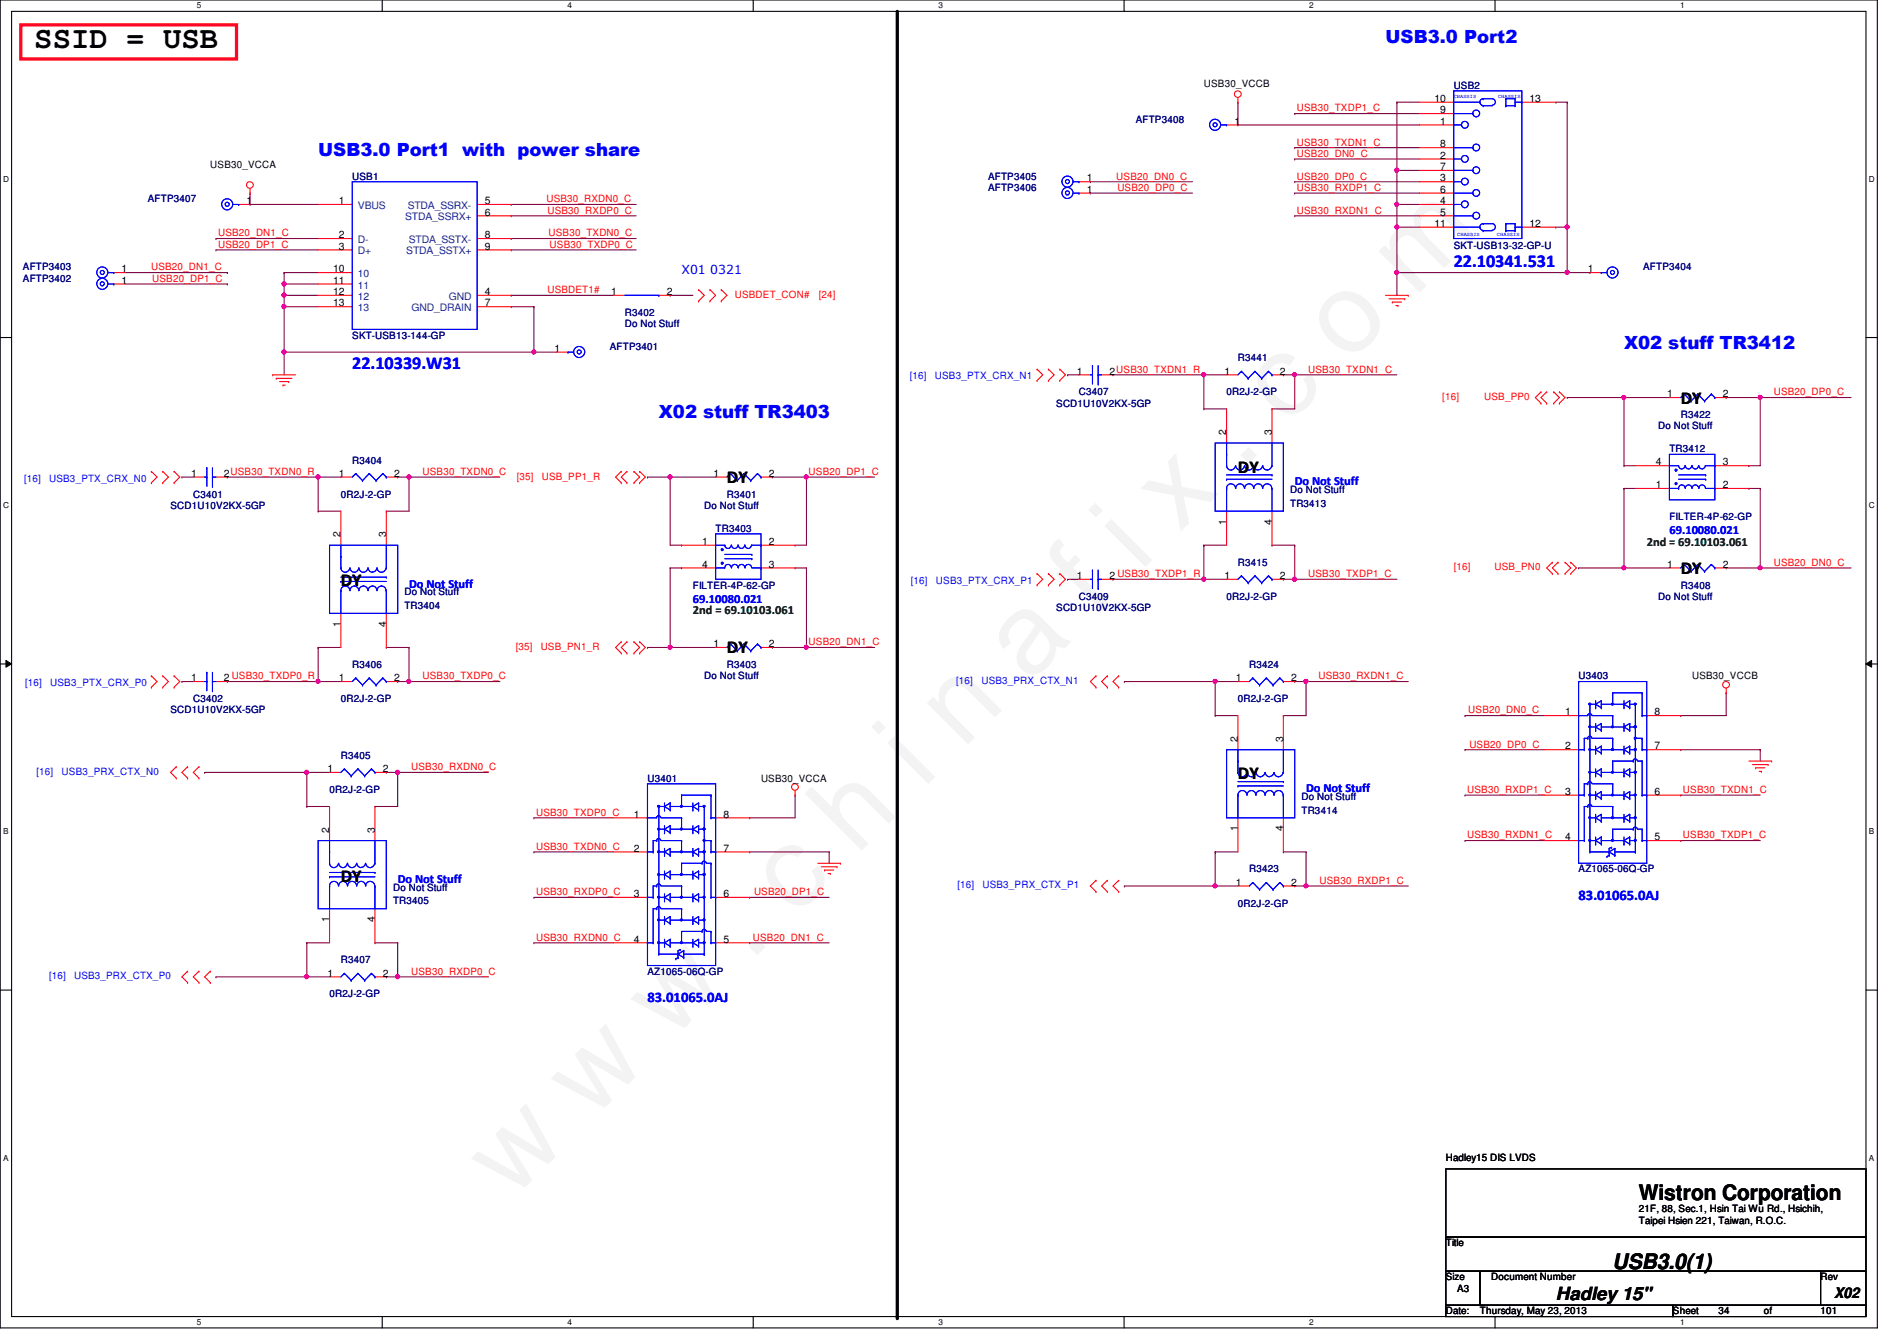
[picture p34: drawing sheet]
<svg xmlns="http://www.w3.org/2000/svg" width="297mm" height="210mm" viewBox="0 0 297 210" stroke-linecap="round" stroke-linejoin="round" font-family="sans-serif">
<defs><g id="words">
<text font-size="17.6" fill="#f0f" x="80.1" y="188" transform="rotate(-45 80.1 188)">w w w . c h i n a f i x . c o m</text>
<text font-size="4.8" x="5.4" y="7.6">SSID = USB</text>
<g font-size="3.3">
<text x="256.6" y="187.9">Wistron Corporation</text>
<text x="252.5" y="198.6">USB3.0(1)</text>
</g>
<g font-size="2.8" fill="#00f">
<text x="217" y="6.7">USB3.0 Port2</text>
<text x="49.8" y="24.5">USB3.0 Port1 with power share</text>
<text x="227.6" y="41.8">22.10341.531</text>
<text x="55.2" y="57.8">22.10339.W31</text>
<text x="254.3" y="54.7">X02 stuff TR3412</text>
<text x="103.2" y="65.4">X02 stuff TR3403</text>
</g>
<g font-size="2.8">
<text x="263.2" y="63.2">DY</text>
<text x="113.8" y="75.6">DY</text>
<text x="193.8" y="74">DY</text>
<text x="263.2" y="89.8">DY</text>
<text x="53.4" y="91.8">DY</text>
<text x="113.8" y="102.3">DY</text>
<text x="193.8" y="122">DY</text>
<text x="53.4" y="138">DY</text>
<text x="243.6" y="203.5">Hadley 15&quot;</text>
</g>
<g font-size="2.3" fill="#00f">
<text x="247.2" y="140.8">83.01065.0AJ</text>
<text x="101.4" y="156.8">83.01065.0AJ</text>
</g>
<text font-size="2.3" x="287.2" y="203.2">X02</text>
<g font-size="1.9" fill="#00f">
<text x="106.7" y="42.8">X01 0321</text>
<text x="202.7" y="76">Do Not Stuff</text>
<text x="261.4" y="83.7">69.10080.021</text>
<text x="64" y="92">Do Not Stuff</text>
<text x="108.5" y="94.3">69.10080.021</text>
<text x="204.5" y="124">Do Not Stuff</text>
<text x="62.3" y="138.2">Do Not Stuff</text>
</g>
<g font-size="1.9" fill="#008000">
<text x="257.8" y="85.4">2nd = 69.10103.061</text>
<text x="108.5" y="96.1">2nd = 69.10103.061</text>
</g>
<g font-size="1.6">
<text x="188.5" y="13.5">USB30_VCCB</text>
<text x="224.6" y="16">10</text>
<text x="225.5" y="17.7">9</text>
<text x="239.5" y="16">13</text>
<text x="193.3" y="19.5">1</text>
<text x="225.5" y="19.5">1</text>
<text x="225.5" y="23.1">8</text>
<text x="32.9" y="26.3">USB30_VCCA</text>
<text x="170.2" y="28.4">1</text>
<text x="225.5" y="24.8">2</text>
<text x="225.5" y="28.4">3</text>
<text x="225.5" y="26.6">7</text>
<text x="38.6" y="32">1</text>
<text x="53" y="32">1</text>
<text x="75.9" y="33.7">6</text>
<text x="75.9" y="32">5</text>
<text x="170.2" y="30.2">1</text>
<text x="224.6" y="35.5">11</text>
<text x="225.5" y="32">4</text>
<text x="225.5" y="33.7">5</text>
<text x="225.5" y="30.2">6</text>
<text x="239.5" y="35.5">12</text>
<text x="53" y="37.3">2</text>
<text x="53" y="39.1">3</text>
<text x="75.9" y="39.1">9</text>
<text x="75.9" y="37.3">8</text>
<text x="19" y="44.4">1</text>
<text x="19" y="42.6">1</text>
<text x="52.2" y="42.6">10</text>
<text x="52.2" y="44.4">11</text>
<text x="52.2" y="46.2">12</text>
<text x="52.2" y="48">13</text>
<text x="75.9" y="48">7</text>
<text x="75.9" y="46.2">4</text>
<text x="95.7" y="46.2">1</text>
<text x="104.4" y="46.2">2</text>
<text x="248.6" y="42.6">1</text>
<text x="86.8" y="55.1">1</text>
<text x="168.6" y="58.6">1</text>
<text x="173.7" y="58.6">2USB30_TXDN1_R</text>
<text x="191.7" y="58.6">1</text>
<text x="200.4" y="58.6">2</text>
<text x="261.1" y="62.2">1</text>
<text x="269.7" y="62.2">2</text>
<text x="192" y="68.1" transform="rotate(-90 192 68.1)">2</text>
<text x="199.1" y="68.1" transform="rotate(-90 199.1 68.1)">3</text>
<text x="29.9" y="74.6">1</text>
<text x="35" y="74.6">2USB30_TXDN0_R</text>
<text x="53" y="74.6">1</text>
<text x="61.7" y="74.6">2</text>
<text x="111.7" y="74.6">1</text>
<text x="120.4" y="74.6">2</text>
<text x="259.3" y="76.4">1</text>
<text x="259.3" y="72.9">4</text>
<text x="269.7" y="76.4">2</text>
<text x="269.7" y="72.9">3</text>
<text x="192" y="82.1" transform="rotate(-90 192 82.1)">1</text>
<text x="199.1" y="82.1" transform="rotate(-90 199.1 82.1)">4</text>
<text x="53.3" y="84.1" transform="rotate(-90 53.3 84.1)">2</text>
<text x="60.4" y="84.1" transform="rotate(-90 60.4 84.1)">3</text>
<text x="109.9" y="85.3">1</text>
<text x="109.9" y="88.9">4</text>
<text x="120.4" y="85.3">2</text>
<text x="120.4" y="88.9">3</text>
<text x="261.1" y="88.9">1</text>
<text x="269.7" y="88.9">2</text>
<text x="168.6" y="90.6">1</text>
<text x="173.7" y="90.6">2 USB30_TXDP1_R</text>
<text x="191.7" y="90.6">1</text>
<text x="200.4" y="90.6">2</text>
<text x="53.3" y="98.1" transform="rotate(-90 53.3 98.1)">1</text>
<text x="60.4" y="98.1" transform="rotate(-90 60.4 98.1)">4</text>
<text x="111.7" y="101.3">1</text>
<text x="120.4" y="101.3">2</text>
<text x="29.9" y="106.6">1</text>
<text x="35" y="106.6">2 USB30_TXDP0_R</text>
<text x="53" y="106.6">1</text>
<text x="61.7" y="106.6">2</text>
<text x="193.5" y="106.6">1</text>
<text x="202.2" y="106.6">2</text>
<text x="265" y="106.3">USB30_VCCB</text>
<text x="245.1" y="112">1</text>
<text x="259.1" y="112">8</text>
<text x="193.8" y="116.1" transform="rotate(-90 193.8 116.1)">2</text>
<text x="200.9" y="116.1" transform="rotate(-90 200.9 116.1)">3</text>
<text x="245.1" y="117.3">2</text>
<text x="259.1" y="117.3">7</text>
<text x="51.3" y="120.9">1</text>
<text x="59.9" y="120.9">2</text>
<text x="119.2" y="122.3">USB30_VCCA</text>
<text x="245.1" y="124.4">3</text>
<text x="259.1" y="124.4">6</text>
<text x="51.6" y="130.3" transform="rotate(-90 51.6 130.3)">2</text>
<text x="58.7" y="130.3" transform="rotate(-90 58.7 130.3)">3</text>
<text x="99.3" y="128">1</text>
<text x="113.3" y="128">8</text>
<text x="193.8" y="130.1" transform="rotate(-90 193.8 130.1)">1</text>
<text x="200.9" y="130.1" transform="rotate(-90 200.9 130.1)">4</text>
<text x="245.1" y="131.5">4</text>
<text x="259.1" y="131.5">5</text>
<text x="99.3" y="133.3">2</text>
<text x="113.3" y="133.3">7</text>
<text x="99.3" y="140.4">3</text>
<text x="113.3" y="140.4">6</text>
<text x="193.5" y="138.6">1</text>
<text x="202.2" y="138.6">2</text>
<text x="51.6" y="144.4" transform="rotate(-90 51.6 144.4)">1</text>
<text x="58.7" y="144.4" transform="rotate(-90 58.7 144.4)">4</text>
<text x="99.3" y="147.5">4</text>
<text x="113.3" y="147.5">5</text>
<text x="51.3" y="152.9">1</text>
<text x="59.9" y="152.9">2</text>
<text x="226.4" y="181.7">Hadley15 DIS LVDS</text>
<text x="256.6" y="189.7">21F, 88, Sec.1, Hsin Tai Wu Rd., Hsichih,</text>
<text x="256.6" y="191.6">Taipei Hsien 221, Taiwan, R.O.C.</text>
<text x="226.4" y="195.1">Title</text>
<text x="226.4" y="200.4">Size</text>
<text x="228.2" y="202.2">A3</text>
<text x="233.5" y="200.4">Document Number</text>
<text x="285.1" y="200.4">Rev</text>
<text x="226.4" y="205.7">Date:</text>
<text x="231.7" y="205.7">Thursday, May 23, 2013</text>
<text x="262" y="205.7">Sheet</text>
<text x="269.1" y="205.7">34</text>
<text x="276.2" y="205.7">of</text>
<text x="285.1" y="205.7">101</text>
</g>
<g font-size="1.6" fill="#f00">
<text x="203.1" y="17.4">USB30_TXDP1_C</text>
<text x="203.1" y="22.8">USB30_TXDN1_C</text>
<text x="174.8" y="28.1">USB20_DN0_C</text>
<text x="175" y="29.9">USB20_DP0_C</text>
<text x="203.1" y="29.9">USB30_RXDP1_C</text>
<text x="203.1" y="28.1">USB20_DP0_C</text>
<text x="203.1" y="24.6">USB20_DN0_C</text>
<text x="85.6" y="31.7">USB30_RXDN0_C</text>
<text x="85.7" y="33.4">USB30_RXDP0_C</text>
<text x="203.1" y="33.4">USB30_RXDN1_C</text>
<text x="34.2" y="38.8">USB20_DP1_C</text>
<text x="34.2" y="37">USB20_DN1_C</text>
<text x="85.9" y="37">USB30_TXDN0_C</text>
<text x="86.1" y="38.8">USB30_TXDP0_C</text>
<text x="23.7" y="42.3">USB20_DN1_C</text>
<text x="23.8" y="44.1">USB20_DP1_C</text>
<text x="85.7" y="45.9">USBDET1#</text>
<text x="115.1" y="46.6">USBDET_CON#</text>
<text x="128.2" y="46.6">[24]</text>
<text x="204.8" y="58.3">USB30_TXDN1_C</text>
<text x="225.8" y="62.6">[16]</text>
<text x="232.4" y="62.6">USB_PP0</text>
<text x="277.7" y="61.9">USB20_DP0_C</text>
<text x="66.2" y="74.3">USB30_TXDN0_C</text>
<text x="80.9" y="75.1">[35]</text>
<text x="84.8" y="75.1">USB_PP1_R</text>
<text x="126.6" y="74.3">USB20_DP1_C</text>
<text x="227.6" y="89.3">[16]</text>
<text x="234" y="89.3">USB_PN0</text>
<text x="277.7" y="88.6">USB20_DN0_C</text>
<text x="204.8" y="90.3">USB30_TXDP1_C</text>
<text x="80.8" y="101.7">[35]</text>
<text x="84.7" y="101.7">USB_PN1_R</text>
<text x="126.6" y="101">USB20_DN1_C</text>
<text x="66.2" y="106.3">USB30_TXDP0_C</text>
<text x="206.5" y="106.3">USB30_RXDN1_C</text>
<text x="229.9" y="111.7">USB20_DN0_C</text>
<text x="230.1" y="117">USB20_DP0_C</text>
<text x="64.4" y="120.6">USB30_RXDN0_C</text>
<text x="229.7" y="124.1">USB30_RXDP1_C</text>
<text x="263.5" y="124.1">USB30_TXDN1_C</text>
<text x="83.9" y="127.7">USB30_TXDP0_C</text>
<text x="229.7" y="131.2">USB30_RXDN1_C</text>
<text x="263.5" y="131.2">USB30_TXDP1_C</text>
<text x="83.9" y="133">USB30_TXDN0_C</text>
<text x="83.9" y="140.1">USB30_RXDP0_C</text>
<text x="118.1" y="140.1">USB20_DP1_C</text>
<text x="206.6" y="138.3">USB30_RXDP1_C</text>
<text x="83.9" y="147.2">USB30_RXDN0_C</text>
<text x="117.9" y="147.2">USB20_DN1_C</text>
<text x="64.4" y="152.6">USB30_RXDP0_C</text>
</g>
<g font-size="1.6" fill="#000080">
<text x="227.6" y="13.9">USB2</text>
<text x="177.8" y="19.2">AFTP3408</text>
<text x="55.2" y="28.1">USB1</text>
<text x="154.7" y="28.1">AFTP3405</text>
<text x="154.7" y="29.9">AFTP3406</text>
<text x="23.2" y="31.7">AFTP3407</text>
<text x="227.6" y="38.9">SKT-USB13-32-GP-U</text>
<text x="3.6" y="44.1">AFTP3402</text>
<text x="3.6" y="42.3">AFTP3403</text>
<text x="257.3" y="42.3">AFTP3404</text>
<text x="55.2" y="53">SKT-USB13-144-GP</text>
<text x="97.8" y="49.4">R3402</text>
<text x="97.8" y="51.2">Do Not Stuff</text>
<text x="95.5" y="54.8">AFTP3401</text>
<text x="193.8" y="56.6">R3441</text>
<text x="165.4" y="63.7">SCD1U10V2KX-5GP</text>
<text x="168.9" y="61.9">C3407</text>
<text x="192.1" y="61.9">0R2J-2-GP</text>
<text x="263.2" y="65.4">R3422</text>
<text x="259.6" y="67.2">Do Not Stuff</text>
<text x="261.4" y="70.8">TR3412</text>
<text x="30.3" y="77.9">C3401</text>
<text x="53.4" y="77.9">0R2J-2-GP</text>
<text x="55.2" y="72.6">R3404</text>
<text x="113.8" y="77.9">R3401</text>
<text x="202" y="77.2">Do Not Stuff</text>
<text x="26.7" y="79.7">SCD1U10V2KX-5GP</text>
<text x="110.3" y="79.7">Do Not Stuff</text>
<text x="112.1" y="83.2">TR3403</text>
<text x="202" y="79.3">TR3413</text>
<text x="261.4" y="81.4">FILTER-4P-62-GP</text>
<text x="193.8" y="88.6">R3415</text>
<text x="63.3" y="95.3">TR3404</text>
<text x="63.3" y="93.2">Do Not Stuff</text>
<text x="108.5" y="92.1">FILTER-4P-62-GP</text>
<text x="165.4" y="95.7">SCD1U10V2KX-5GP</text>
<text x="168.9" y="93.9">C3409</text>
<text x="192.1" y="93.9">0R2J-2-GP</text>
<text x="259.6" y="93.9">Do Not Stuff</text>
<text x="263.2" y="92.1">R3408</text>
<text x="55.2" y="104.6">R3406</text>
<text x="110.3" y="106.3">Do Not Stuff</text>
<text x="113.8" y="104.6">R3403</text>
<text x="195.6" y="104.6">R3424</text>
<text x="247.2" y="106.3">U3403</text>
<text x="26.7" y="111.7">SCD1U10V2KX-5GP</text>
<text x="30.3" y="109.9">C3402</text>
<text x="53.4" y="109.9">0R2J-2-GP</text>
<text x="193.8" y="109.9">0R2J-2-GP</text>
<text x="53.4" y="118.8">R3405</text>
<text x="51.6" y="124.1">0R2J-2-GP</text>
<text x="101.4" y="122.3">U3401</text>
<text x="203.8" y="125.2">Do Not Stuff</text>
<text x="203.8" y="127.3">TR3414</text>
<text x="195.6" y="136.6">R3423</text>
<text x="247.2" y="136.6">AZ1065-06Q-GP</text>
<text x="61.5" y="141.6">TR3405</text>
<text x="61.5" y="139.4">Do Not Stuff</text>
<text x="193.8" y="141.9">0R2J-2-GP</text>
<text x="53.4" y="150.8">R3407</text>
<text x="101.4" y="152.6">AZ1065-06Q-GP</text>
<text x="51.6" y="156.1">0R2J-2-GP</text>
</g>
<g font-size="1.6" fill="#004080">
<text x="56" y="32.7">VBUS</text>
<text x="63.5" y="34.5">STDA_SSRX+</text>
<text x="63.8" y="32.7">STDA_SSRX-</text>
<text x="56" y="38.1">D-</text>
<text x="56" y="39.8">D+</text>
<text x="63.6" y="39.8">STDA_SSTX+</text>
<text x="64" y="38.1">STDA_SSTX-</text>
<text x="56" y="43.4">10</text>
<text x="56" y="45.2">11</text>
<text x="56" y="46.9">12</text>
<text x="70.3" y="46.9">GND</text>
<text x="56" y="48.7">13</text>
<text x="64.4" y="48.7">GND_DRAIN</text>
</g>
<g font-size="1.6" fill="#00f">
<text x="142.4" y="59.4">[16]</text>
<text x="146.4" y="59.4">USB3_PTX_CRX_N1</text>
<text x="3.8" y="75.4">[16]</text>
<text x="7.7" y="75.4">USB3_PTX_CRX_N0</text>
<text x="142.6" y="91.4">[16]</text>
<text x="146.6" y="91.4">USB3_PTX_CRX_P1</text>
<text x="3.9" y="107.4">[16]</text>
<text x="7.9" y="107.4">USB3_PTX_CRX_P0</text>
<text x="149.7" y="107.1">[16]</text>
<text x="153.7" y="107.1">USB3_PRX_CTX_N1</text>
<text x="5.7" y="121.3">[16]</text>
<text x="9.6" y="121.3">USB3_PRX_CTX_N0</text>
<text x="149.9" y="139.1">[16]</text>
<text x="153.8" y="139.1">USB3_PRX_CTX_P1</text>
<text x="7.7" y="153.3">[16]</text>
<text x="11.6" y="153.3">USB3_PRX_CTX_P0</text>
</g>
<g font-size="1.3">
<text x="30.8" y="1.3">5</text>
<text x="88.9" y="1.3">4</text>
<text x="146.9" y="1.3">3</text>
<text x="205" y="1.3">2</text>
<text x="263.1" y="1.3">1</text>
<text x=".5" y="28.4">D</text>
<text x="292.6" y="28.4">D</text>
<text x=".5" y="79.5">C</text>
<text x="292.6" y="79.5">C</text>
<text x=".5" y="130.6">B</text>
<text x="292.6" y="130.6">B</text>
<text x=".5" y="181.7">A</text>
<text x="292.6" y="181.7">A</text>
<text x="30.8" y="207.4">5</text>
<text x="88.9" y="207.4">4</text>
<text x="146.9" y="207.4">3</text>
<text x="205" y="207.4">2</text>
<text x="263.1" y="207.4">1</text>
</g>
<g font-size=".8" fill="#00f">
<text x="227.6" y="15.3">CHASSIS</text>
<text x="234.6" y="15.3">CHASSIS</text>
<text x="228.2" y="37">CHASSIS</text>
<text x="234.4" y="37">CHASSIS</text>
</g>
</g></defs>
<path d="M0 0h294v207.9h-294zM1.8 1.8h290.4v204.3h-290.4z" fill="none" stroke="#000" stroke-width=".17"/>
<g fill="#fff">
<path d="M30.8 .2h.7v1.4h-.7z"/>
<path d="M30.8 206.2h.7v1.4h-.7z"/>
</g>
<path d="M59.9 0v1.8M59.9 206.1v1.8" fill="none" stroke="#000" stroke-width=".17"/>
<g fill="#fff">
<path d="M88.9 .2h.6v1.4h-.6z"/>
<path d="M88.9 206.2h.6v1.4h-.6z"/>
</g>
<path d="M117.9 0v1.8M117.9 206.1v1.8" fill="none" stroke="#000" stroke-width=".17"/>
<g fill="#fff">
<path d="M146.9 .2h.7v1.4h-.7z"/>
<path d="M146.9 206.2h.7v1.4h-.7z"/>
</g>
<path d="M176 0v1.8M176 206.1v1.8" fill="none" stroke="#000" stroke-width=".17"/>
<g fill="#fff">
<path d="M205 .2h.7v1.4h-.7z"/>
<path d="M205 206.2h.7v1.4h-.7z"/>
</g>
<path d="M234.1 0v1.8M234.1 206.1v1.8" fill="none" stroke="#000" stroke-width=".17"/>
<g fill="#fff">
<path d="M263.1 .2h.7v1.4h-.7z"/>
<path d="M263.1 206.2h.7v1.4h-.7z"/>
<path d="M.5 27.3h.9v1.4h-.9z"/>
<path d="M292.6 27.3h.9v1.4h-.9z"/>
<path d="M.5 78.4h.9v1.4h-.9z"/>
<path d="M292.6 78.4h.9v1.4h-.9z"/>
</g>
<path d="M0 52.8h1.8M292.2 52.8h1.8" fill="none" stroke="#000" stroke-width=".17"/>
<g fill="#fff">
<path d="M.5 129.5h.8v1.4h-.8z"/>
<path d="M292.6 129.5h.9v1.4h-.9z"/>
</g>
<path d="M0 103.9h1.8M292.2 103.9h1.8" fill="none" stroke="#000" stroke-width=".17"/>
<path d="M.9 103.4l.9 .5-.9 .5zM292.2 103.9l.9-.5v1z" fill="#000"/>
<path d="M.9 103.4l.9 .5-.9 .5zM292.2 103.9l.9-.5v1z" fill="none" stroke="#000" stroke-width=".16"/>
<g fill="#fff">
<path d="M.5 180.5h.8v1.4h-.8z"/>
<path d="M292.6 180.5h.9v1.4h-.9z"/>
</g>
<path d="M0 155h1.8M292.2 155h1.8" fill="none" stroke="#000" stroke-width=".17"/>
<g fill="none" stroke="#800040" stroke-width=".17">
<path d="M44.5 46.2h.1M44.5 44.4h.1M44.5 44.4v3.6M35.6 74.7h.1M35.6 74.7h14.2M49.8 80h.1M49.8 80h3.6M60.5 80h.1M60.5 80h3.5M35.6 106.7h.1M35.6 106.7h14.2M49.8 101.3h.1"/>
<path d="M49.8 101.3h3.6"/>
</g>
<circle cx="44.5" cy="44.4" r=".32" fill="#f0f"/>
<circle cx="44.5" cy="44.4" r=".32" fill="none" stroke="#f0f" stroke-width=".17"/>
<path d="M44.5 48h.1M44.5 48h5.3" fill="none" stroke="#800040" stroke-width=".17"/>
<circle cx="44.5" cy="48" r=".32" fill="#f0f"/>
<circle cx="44.5" cy="48" r=".32" fill="none" stroke="#f0f" stroke-width=".17"/>
<g fill="none" stroke="#800040" stroke-width=".17">
<path d="M33.8 39.1h.1M33.8 37.3h.1M33.8 39.1h16M33.8 37.3h16M39.2 30.2h.1M39.2 32h.1M39.2 30.2v1.8M39.2 32h10.6M44.5 48h.1M44.5 42.7h.1M44.5 55.1h.1M44.5 44.4h.1"/>
<path d="M44.5 46.2h.1M44.5 42.7v1.7M44.5 48v10.7M44.5 42.7h5.3M44.5 44.4h5.3M44.5 46.2h5.3M60.5 101.3h.1M60.5 101.3h3.5M62.3 106.7h.1M62.3 106.7h1.7"/>
</g>
<circle cx="44.5" cy="46.2" r=".32" fill="#f0f"/>
<circle cx="44.5" cy="46.2" r=".32" fill="none" stroke="#f0f" stroke-width=".17"/>
<path d="M62.3 74.7h.1M62.3 74.7h1.7M48 126.2h.1M48 126.2h3.6M58.7 126.2h.1M58.7 126.2h3.6M60.5 120.9h.1M60.5 120.9h1.8M62.3 147.6h.1M62.3 147.6v5.3" fill="none" stroke="#800040" stroke-width=".17"/>
<circle cx="62.2" cy="152.9" r=".32" fill="#f0f"/>
<circle cx="62.2" cy="152.9" r=".32" fill="none" stroke="#f0f" stroke-width=".17"/>
<path d="M62.3 120.9h.1M62.3 120.9v5.3M62.3 120.9h14.2M62.3 152.9h.1M62.3 152.9h14.2" fill="none" stroke="#800040" stroke-width=".17"/>
<circle cx="62.2" cy="120.9" r=".32" fill="#f0f"/>
<circle cx="62.2" cy="120.9" r=".32" fill="none" stroke="#f0f" stroke-width=".17"/>
<path d="M48 120.9h.1M48 120.9h3.6M48 120.9v5.3" fill="none" stroke="#800040" stroke-width=".17"/>
<circle cx="48" cy="120.9" r=".32" fill="#f0f"/>
<circle cx="48" cy="120.9" r=".32" fill="none" stroke="#f0f" stroke-width=".17"/>
<path d="M32 120.9h.1M32 120.9h16M48 152.9h.1M48 147.6h.1M48 152.9h3.6M48 147.6h3.6M48 147.6v5.3M58.7 147.6h.1M58.7 147.6h3.6M60.5 152.9h.1M60.5 152.9h1.8" fill="none" stroke="#800040" stroke-width=".17"/>
<circle cx="48" cy="152.9" r=".32" fill="#f0f"/>
<circle cx="48" cy="152.9" r=".32" fill="none" stroke="#f0f" stroke-width=".17"/>
<path d="M64 74.7h.1M64 74.7h14.3M33.8 152.9h.1M33.8 152.9h14.2" fill="none" stroke="#800040" stroke-width=".17"/>
<circle cx="64" cy="74.6" r=".32" fill="#f0f"/>
<circle cx="64" cy="74.6" r=".32" fill="none" stroke="#f0f" stroke-width=".17"/>
<path d="M64 74.7h.1M64 74.7v5.3M28.5 106.7h.1M28.5 106.7h1.8M49.8 106.7h.1M49.8 101.3h.1M49.8 106.7h3.6M49.8 101.3v5.4M64 106.7h.1M64 106.7h14.3" fill="none" stroke="#800040" stroke-width=".17"/>
<circle cx="49.8" cy="106.7" r=".32" fill="#f0f"/>
<circle cx="49.8" cy="106.7" r=".32" fill="none" stroke="#f0f" stroke-width=".17"/>
<path d="M64 101.3h.1M64 101.3v5.4" fill="none" stroke="#800040" stroke-width=".17"/>
<circle cx="64" cy="106.7" r=".32" fill="#f0f"/>
<circle cx="64" cy="106.7" r=".32" fill="none" stroke="#f0f" stroke-width=".17"/>
<path d="M28.5 74.7h.1M28.5 74.7h1.8M49.8 74.7h.1M49.8 74.7h3.6M49.8 74.7v5.3" fill="none" stroke="#800040" stroke-width=".17"/>
<circle cx="49.8" cy="74.6" r=".32" fill="#f0f"/>
<circle cx="49.8" cy="74.6" r=".32" fill="none" stroke="#f0f" stroke-width=".17"/>
<g fill="none" stroke="#800040" stroke-width=".17">
<path d="M193.8 19.6h.1M193.8 19.6h28.5M202.7 17.8h.1M202.7 17.8h19.6M218.7 16h.1M218.7 16h3.6M218.7 16v10.7M243.6 16h.1M243.6 16h1.8M202.7 23.1h.1M202.7 23.1h19.6M218.7 42.7h26.7"/>
<path d="M245.4 42.7h.1M229.4 117.3h12.4M229.4 112h12.4M263.2 117.3h.1M263.2 112h.1M263.2 117.3h12.4M270.3 108.5h.1M270.3 108.5v3.5h-7.1M275.6 117.3h.1M275.6 117.3v1.8M229.4 131.6h12.4M229.4 124.5h12.4"/>
<path d="M263.2 124.5h.1M263.2 131.6h.1M263.2 131.6h12.4M263.2 124.5h12.4"/>
</g>
<circle cx="245.4" cy="42.6" r=".32" fill="#f0f"/>
<circle cx="245.4" cy="42.6" r=".32" fill="none" stroke="#f0f" stroke-width=".17"/>
<path d="M245.4 16h.1M245.4 16v19.6" fill="none" stroke="#800040" stroke-width=".17"/>
<circle cx="245.4" cy="35.5" r=".32" fill="#f0f"/>
<circle cx="245.4" cy="35.5" r=".32" fill="none" stroke="#f0f" stroke-width=".17"/>
<path d="M243.6 35.6h.1M243.6 35.6h1.8M245.4 35.6h.1M245.4 35.6v7.1h3.6M19.6 44.4h16M19.6 42.7h16M35.6 44.4h.1M35.6 42.7h.1M44.5 55.1h.1M44.5 55.1h39.1M249 42.7h.1" fill="none" stroke="#800040" stroke-width=".17"/>
<circle cx="44.5" cy="55.1" r=".32" fill="#f0f"/>
<circle cx="44.5" cy="55.1" r=".32" fill="none" stroke="#f0f" stroke-width=".17"/>
<path d="M193.8 16h.1M193.8 16v3.6M254.3 62.2h.1M254.3 62.2h7.1M270.3 62.2h.1M270.3 62.2h19.6M273.9 76.5h.1M273.9 76.5h1.7M275.6 62.2h.1M247.2 88.9h.1M247.2 88.9h7.1" fill="none" stroke="#800040" stroke-width=".17"/>
<circle cx="275.6" cy="62.2" r=".32" fill="#f0f"/>
<circle cx="275.6" cy="62.2" r=".32" fill="none" stroke="#f0f" stroke-width=".17"/>
<path d="M254.3 62.2h.1M254.3 62.2v10.7M275.6 62.2h.1M275.6 62.2v10.7" fill="none" stroke="#800040" stroke-width=".17"/>
<circle cx="254.3" cy="62.2" r=".32" fill="#f0f"/>
<circle cx="254.3" cy="62.2" r=".32" fill="none" stroke="#f0f" stroke-width=".17"/>
<path d="M273.9 72.9h.1M273.9 72.9h1.7M254.3 88.9h.1M254.3 88.9h7.1" fill="none" stroke="#800040" stroke-width=".17"/>
<circle cx="254.3" cy="88.9" r=".32" fill="#f0f"/>
<circle cx="254.3" cy="88.9" r=".32" fill="none" stroke="#f0f" stroke-width=".17"/>
<path d="M275.6 76.5h.1M275.6 76.5v12.4" fill="none" stroke="#800040" stroke-width=".17"/>
<circle cx="275.6" cy="88.9" r=".32" fill="#f0f"/>
<circle cx="275.6" cy="88.9" r=".32" fill="none" stroke="#f0f" stroke-width=".17"/>
<path d="M245.4 62.2h.1M245.4 62.2h8.9M254.3 76.5h.1M254.3 72.9h.1M254.3 76.5v12.4M254.3 72.9h1.8M254.3 76.5h1.8M270.3 88.9h.1M270.3 88.9h19.6M275.6 88.9h.1" fill="none" stroke="#800040" stroke-width=".17"/>
<g fill="none" stroke="#f00" stroke-width=".17">
<path d="M193.8 16h.1M193.8 15.3v.7M39.2 30.2h.1M39.2 29.5v.7M49.8 32h5.4M49.8 37.3h5.4M49.8 39.1h5.4M42.7 58.7h.1M42.7 58.7h3.6M43.3 59.2h.1M43.3 59.2h2.4M43.8 59.7h1.4"/>
<path d="M45.2 59.7h.1M49.8 42.7h5.4M49.8 44.4h5.4M49.8 46.2h5.4M49.8 48h5.4M23.7 75.6h.1M23.7 73.8h.1M23.7 73.8l.9 .9-.9 .9M25.5 73.8h.1M25.5 75.6h.1M25.5 73.8l.9 .9-.9 .9M27.3 75.6h.1"/>
<path d="M27.3 73.8h.1M27.3 73.8l.8 .9-.8 .9M30.3 74.7h1.7M33.8 74.7h1.8M44.3 60.3h.1M44.3 60.3h.4M241.3 63.1h.1M241.3 61.3h.1M241.3 61.3l-.9 .9 .9 .9M242.2 61.3h.1M242.2 63.1h.1M242.2 61.3l-.9 .9 .9 .9"/>
<path d="M243.3 63.1h.1M243.3 61.3h.1M243.3 61.3l.9 .9-.9 .9M244.2 63.1h.1M244.2 61.3h.1M244.2 61.3l.9 .9-.9 .9M243.1 89.8h.1M243.1 88h.1M243.1 88l-.9 .9 .9 .9M244 88h.1M244 89.8h.1M244 88l-.9 .9 .9 .9"/>
<path d="M245.1 89.8h.1M245.1 88h.1M245.1 88l.9 .9-.9 .9M246 89.8h.1M246 88h.1M246 88l.8 .9-.8 .9M23.7 107.6h.1M23.7 105.8h.1M23.7 105.8l.9 .9-.9 .9M25.5 105.8h.1M25.5 107.6h.1M25.5 105.8l.9 .9-.9 .9"/>
<path d="M27.3 107.6h.1M27.3 105.8h.1M27.3 105.8l.8 .9-.8 .9M241.8 112h5.4M241.8 117.3h5.4M257.8 112h5.4M257.8 117.3h5.4M270.3 108.5h.1M270.3 107.7v.8M273.9 119.1h3.5M274.4 119.7h2.5M276.9 119.7h.1"/>
<path d="M277.4 119.1h.1M27.6 120h.1M27.6 121.8h.1M27.6 120l-.9 .9 .9 .9M29.4 121.8h.1M29.4 120h.1M29.4 120l-.9 .9 .9 .9M31.2 120h.1M31.2 121.8h.1M31.2 120l-.9 .9 .9 .9M241.8 124.5h5.4M241.8 131.6h5.4"/>
<path d="M257.8 124.5h5.4M257.8 131.6h5.4M274.9 120.2h.1M274.9 120.2h1.4M275.5 120.7h.3M275.8 120.7h.1M29.4 152h.1M29.4 153.8h.1M29.4 152l-.9 .9 .9 .9M31.2 153.8h.1M31.2 152h.1M31.2 152l-.9 .9 .9 .9"/>
<path d="M32.9 152h.1M32.9 153.8h.1M32.9 152l-.9 .9 .9 .9"/>
<circle cx="193.8" cy="14.7" r=".52"/>
<circle cx="39.1" cy="29" r=".52"/>
<circle cx="270.3" cy="107.2" r=".52"/>
</g>
<path d="M226.4 183h65.8v10.6h-65.8zM226.4 193.6h65.8v5.4h-65.8zM226.4 199h5.3v5.3h-5.3zM231.7 199h53.4v5.3h-53.4zM285.1 199h7.1v5.3h-7.1zM226.4 204.3h35.6v1.8h-35.6zM262 204.3h30.2v1.8h-30.2z" fill="none" stroke="#000" stroke-width=".17"/>
<path d="M3.3 3.9h33.7v5.3h-33.7z" fill="none" stroke="#f00" stroke-width=".51"/>
<path d="M140.5 1.8v204.4" fill="none" stroke="#000" stroke-width=".51"/>
<circle cx="140.5" cy="206.2" r=".25" fill="#000"/>
<g fill="none" stroke="#00f" stroke-width=".17">
<path d="M55.2 28.4h19.5v23.2h-19.5zM32 74.7h.4M32.4 74.7h.1M32.4 73.2h.1M32.4 73.2v2.9M33.3 74.7h.1M33.3 76.1h.1M33.3 74.7h.5M33.3 73.2v2.9M254.3 110.8h.1M254.3 110.2h.1M254.3 109.7v1.1"/>
<path d="M254.3 110.2l.9 .6M255.2 110.8h.1M255.2 109.7h.1M255.2 109.7v1.1M255.2 109.7l-.9 .5"/>
</g>
<path d="M252.4 110.1h.2v.2h-.2z" fill-rule="evenodd" fill="#00f"/>
<path d="M249 110.2h.8M249.8 110.8h.1M249.8 110.2h.1M249.8 109.7v1.1M249.8 110.2l.9 .6M250.7 110.8h.1M250.7 109.7h.1M250.7 109.7v1.1M250.7 109.7l-.9 .5M252.4 110.1h.2v.2h-.2z" fill="none" stroke="#00f" stroke-width=".17"/>
<path d="M248.8 110.1h.2v.2h-.2z" fill-rule="evenodd" fill="#00f"/>
<path d="M248.8 110.1h.2v.2h-.2z" fill="none" stroke="#00f" stroke-width=".17"/>
<path d="M255.9 110.1h.2v.2h-.2z" fill-rule="evenodd" fill="#00f"/>
<path d="M255.9 110.1h.2v.2h-.2z" fill="none" stroke="#00f" stroke-width=".17"/>
<path d="M255.9 113.7h.2v.2h-.2z" fill-rule="evenodd" fill="#00f"/>
<path d="M255.9 113.7h.2v.2h-.2z" fill="none" stroke="#00f" stroke-width=".17"/>
<path d="M255.9 117.2h.2v.2h-.2z" fill-rule="evenodd" fill="#00f"/>
<path d="M255.9 117.2h.2v.2h-.2z" fill="none" stroke="#00f" stroke-width=".17"/>
<path d="M255.9 120.8h.2v.2h-.2z" fill-rule="evenodd" fill="#00f"/>
<path d="M250.7 110.2h3.6M254.3 110.2h.1M255.2 110.2h.9M256.1 110.2h.1M255.9 120.8h.2v.2h-.2z" fill="none" stroke="#00f" stroke-width=".17"/>
<path d="M252.4 120.8h.2v.2h-.2z" fill-rule="evenodd" fill="#00f"/>
<path d="M249.8 120.9h.1M249.8 120.9l.9 .6M250.7 120.9h3.6M252.4 120.8h.2v.2h-.2zM254.3 120.9h.1M254.3 121.5h.1M254.3 120.4v1.1M254.3 120.9l.9 .6M255.2 121.5h.1M255.2 120.4v1.1M255.2 120.9h.9M256.1 120.9h.1" fill="none" stroke="#00f" stroke-width=".17"/>
<path d="M255.9 120.8h.2v.2h-.2z" fill-rule="evenodd" fill="#00f"/>
<path d="M249 120.9h.8M249.8 120.9h.1M249.8 121.5h.1M249.8 120.4v1.1M250.7 120.4h.1M250.7 121.5h.1M250.7 120.4l-.9 .5M250.7 120.4v1.1M255.2 120.4h.1M255.2 120.4l-.9 .5M255.9 120.8h.2v.2h-.2z" fill="none" stroke="#00f" stroke-width=".17"/>
<path d="M248.8 120.8h.2v.2h-.2z" fill-rule="evenodd" fill="#00f"/>
<path d="M248.8 120.8h.2v.2h-.2z" fill="none" stroke="#00f" stroke-width=".17"/>
<path d="M252.4 113.7h.2v.2h-.2z" fill-rule="evenodd" fill="#00f"/>
<path d="M249.8 113.8h.1M249.8 113.8l.9 .5M250.7 113.8h3.6M252.4 113.7h.2v.2h-.2zM254.3 113.8h.1M254.3 114.3h.1M254.3 113.2v1.1M254.3 113.8l.9 .5M255.2 114.3h.1M255.2 113.2v1.1M255.2 113.8h.9M256.1 113.8h.1" fill="none" stroke="#00f" stroke-width=".17"/>
<path d="M255.9 113.7h.2v.2h-.2z" fill-rule="evenodd" fill="#00f"/>
<path d="M249 113.8h.8M249.8 113.8h.1M249.8 114.3h.1M249.8 113.2v1.1M250.7 113.2h.1M250.7 114.3h.1M250.7 113.2l-.9 .6M250.7 113.2v1.1M255.2 113.2h.1M255.2 113.2l-.9 .6M255.9 113.7h.2v.2h-.2z" fill="none" stroke="#00f" stroke-width=".17"/>
<path d="M248.8 113.7h.2v.2h-.2z" fill-rule="evenodd" fill="#00f"/>
<path d="M248.8 113.7h.2v.2h-.2z" fill="none" stroke="#00f" stroke-width=".17"/>
<path d="M252.4 117.2h.2v.2h-.2z" fill-rule="evenodd" fill="#00f"/>
<path d="M249.8 117.3h.1M249.8 117.3l.9 .6M250.7 117.3h3.6M252.4 117.2h.2v.2h-.2zM254.3 117.3h.1M254.3 117.9h.1M254.3 116.8v1.1M254.3 117.3l.9 .6M255.2 117.9h.1M255.2 116.8v1.1M255.2 117.3h.9M256.1 117.3h.1" fill="none" stroke="#00f" stroke-width=".17"/>
<path d="M255.9 117.2h.2v.2h-.2z" fill-rule="evenodd" fill="#00f"/>
<path d="M249 117.3h.8M249.8 117.3h.1M249.8 117.9h.1M249.8 116.8v1.1M250.7 116.8h.1M250.7 117.9h.1M250.7 116.8l-.9 .5M250.7 116.8v1.1M255.2 116.8h.1M255.2 116.8l-.9 .5M255.9 117.2h.2v.2h-.2z" fill="none" stroke="#00f" stroke-width=".17"/>
<path d="M248.8 117.2h.2v.2h-.2z" fill-rule="evenodd" fill="#00f"/>
<path d="M248.8 117.2h.2v.2h-.2z" fill="none" stroke="#00f" stroke-width=".17"/>
<path d="M252.4 124.3h.2v.2h-.2z" fill-rule="evenodd" fill="#00f"/>
<path d="M249.8 124.5h.1M249.8 124.5l.9 .5M250.7 124.5h3.6M252.4 124.3h.2v.2h-.2zM254.3 124.5h.1M254.3 125h.1M254.3 123.9v1.1M254.3 124.5l.9 .5M255.2 125h.1M255.2 123.9v1.1M255.2 124.5h.9M256.1 124.5h.1" fill="none" stroke="#00f" stroke-width=".17"/>
<path d="M255.9 124.3h.2v.2h-.2z" fill-rule="evenodd" fill="#00f"/>
<path d="M249 124.5h.8M249.8 124.5h.1M249.8 125h.1M249.8 123.9v1.1M250.7 123.9h.1M250.7 125h.1M250.7 123.9l-.9 .6M250.7 123.9v1.1M255.2 123.9h.1M255.2 123.9l-.9 .6M255.9 124.3h.2v.2h-.2z" fill="none" stroke="#00f" stroke-width=".17"/>
<path d="M248.8 124.3h.2v.2h-.2z" fill-rule="evenodd" fill="#00f"/>
<path d="M248.8 124.3h.2v.2h-.2z" fill="none" stroke="#00f" stroke-width=".17"/>
<path d="M252.4 127.9h.2v.2h-.2z" fill-rule="evenodd" fill="#00f"/>
<path d="M249.8 128h.1M249.8 128l.9 .6M250.7 128h3.6M252.4 127.9h.2v.2h-.2zM254.3 128h.1M254.3 128.6h.1M254.3 127.5v1.1M254.3 128l.9 .6M255.2 128.6h.1M255.2 127.5v1.1M255.2 128h.9M256.1 128h.1" fill="none" stroke="#00f" stroke-width=".17"/>
<path d="M255.9 127.9h.2v.2h-.2z" fill-rule="evenodd" fill="#00f"/>
<path d="M249 128h.8M249.8 128h.1M249.8 128.6h.1M249.8 127.5v1.1M250.7 127.5h.1M250.7 128.6h.1M250.7 127.5l-.9 .5M250.7 127.5v1.1M255.2 127.5h.1M255.2 127.5l-.9 .5M255.9 127.9h.2v.2h-.2z" fill="none" stroke="#00f" stroke-width=".17"/>
<path d="M248.8 127.9h.2v.2h-.2z" fill-rule="evenodd" fill="#00f"/>
<path d="M248.8 127.9h.2v.2h-.2z" fill="none" stroke="#00f" stroke-width=".17"/>
<path d="M252.4 131.4h.2v.2h-.2z" fill-rule="evenodd" fill="#00f"/>
<path d="M249.8 131.6h.1M249.8 131.6l.9 .5M250.7 131.6h3.6M252.4 131.4h.2v.2h-.2zM254.3 131.6h.1M254.3 132.1h.1M254.3 131v1.1M254.3 131.6l.9 .5M255.2 132.1h.1M255.2 131v1.1M255.2 131.6h.9M256.1 131.6h.1" fill="none" stroke="#00f" stroke-width=".17"/>
<path d="M255.9 131.4h.2v.2h-.2z" fill-rule="evenodd" fill="#00f"/>
<path d="M249 131.6h.8M249.8 131.6h.1M249.8 132.1h.1M249.8 131v1.1M250.7 131h.1M250.7 132.1h.1M250.7 131l-.9 .6M250.7 131v1.1M255.2 131h.1M255.2 131l-.9 .6M255.9 131.4h.2v.2h-.2z" fill="none" stroke="#00f" stroke-width=".17"/>
<path d="M248.8 131.4h.2v.2h-.2z" fill-rule="evenodd" fill="#00f"/>
<g fill="none" stroke="#00f" stroke-width=".17">
<path d="M247.2 117.3h.1M247.2 112h.1M247.2 117.3h.9M248.1 117.3h.1M248.6 115.6h.1M248.6 115.6h-.5v1.7M249 110.2v23.1M249.3 112a.32 .32 0 0 0-.4-.3 .32 .32 0 0 0-.3 .3h-1.4M249.3 115.5a.32 .32 0 0 0-.4-.3 .32 .32 0 0 0-.3 .4M249.3 112h3.2M249.3 115.6h3.2M252.5 108.5h.1"/>
<path d="M252.5 112h.1M252.5 115.6h.1M252.5 119.1h.1M252.5 108.5v1.7M252.5 112v1.8M252.5 115.6v1.7M252.5 119.1v1.8M252.5 108.5h4.6M252.5 119.1h3.2M255.7 119.1h.1M256.1 115.6h1M256.1 110.2v23.1"/>
<path d="M256.4 119.1a.32 .32 0 0 0-.4-.3 .32 .32 0 0 0-.3 .3M256.4 119.1h.7M257.1 108.5h.1M257.1 112h.1M257.1 119.1h.1M257.1 115.6h.1M257.1 108.5v3.5M257.1 112h.7M257.1 117.3h.7M257.8 112h.1M257.8 117.3h.1M248.8 131.4h.2v.2h-.2z"/>
<path d="M249 131.6h.1M249 133.3h.1M249 133.3h3M249.3 122.6a.32 .32 0 0 0-.4-.3 .32 .32 0 0 0-.3 .4M249.3 126.2a.32 .32 0 0 0-.4-.3 .32 .32 0 0 0-.3 .3M249.3 122.7h3.2M249.3 126.2h3.2M251.6 134.1h.1M252 133.3h.1M252 133.9h.1M252 133.3l.9 .6M252 133.9l-.4 .2"/>
<path d="M252.3 132.6h.1M252.3 132.6l-.3 .2v1.1M252.5 122.7h.1M252.5 126.2h.1M252.5 129.8h.1M252.5 122.7v1.8M252.5 126.2v1.8M252.5 129.8v1.8M252.5 129.8h3.2M252.9 133.9h.1M252.9 132.8h.1M252.9 133.3h3.2"/>
<path d="M252.9 132.8v1.1M252.9 132.8l-.9 .5M255.7 129.8h.1M256.1 133.3h.1M256.4 129.8a.32 .32 0 0 0-.4-.4 .32 .32 0 0 0-.3 .4M256.4 129.8h.7M257.1 129.8h.1M257.1 124.5h.7M257.1 131.6h.7M257.8 124.5h.1M257.8 131.6h.1"/>
</g>
<path d="M255.9 115.4h.2v.2h-.2z" fill-rule="evenodd" fill="#00f"/>
<g fill="none" stroke="#00f" stroke-width=".17">
<path d="M247.2 106.7h10.6v28.4h-10.6zM254.3 110.8h.1M254.3 110.2h.1M254.3 109.7v1.1M254.3 110.2l.9 .6M255.2 110.8h.1M255.2 109.7h.1M255.2 109.7v1.1M255.2 109.7l-.9 .5M255.9 115.4h.2v.2h-.2zM257.1 117.3h.1M257.1 115.6v1.7"/>
<path d="M257.1 119.1v5.4M247.2 124.5h.1M247.2 131.6h.1M247.2 124.5h.9M247.2 131.6h.9M248.1 124.5h.1M248.1 131.6h.1M248.6 122.7h.1M248.6 126.2h.1M248.6 122.7h-.5v1.8M248.6 126.2h-.5v5.4M257.1 124.5h.1"/>
<path d="M257.1 131.6h.1M257.1 129.8v1.8"/>
</g>
<path d="M252.4 110.1h.2v.2h-.2z" fill-rule="evenodd" fill="#00f"/>
<path d="M249 110.2h.8M249.8 110.8h.1M249.8 110.2h.1M249.8 109.7v1.1M249.8 110.2l.9 .6M250.7 110.8h.1M250.7 109.7h.1M250.7 109.7v1.1M250.7 109.7l-.9 .5M252.4 110.1h.2v.2h-.2z" fill="none" stroke="#00f" stroke-width=".17"/>
<path d="M248.8 110.1h.2v.2h-.2z" fill-rule="evenodd" fill="#00f"/>
<path d="M248.8 110.1h.2v.2h-.2z" fill="none" stroke="#00f" stroke-width=".17"/>
<path d="M255.9 110.1h.2v.2h-.2z" fill-rule="evenodd" fill="#00f"/>
<path d="M255.9 110.1h.2v.2h-.2z" fill="none" stroke="#00f" stroke-width=".17"/>
<path d="M255.9 113.7h.2v.2h-.2z" fill-rule="evenodd" fill="#00f"/>
<path d="M255.9 113.7h.2v.2h-.2z" fill="none" stroke="#00f" stroke-width=".17"/>
<path d="M255.9 117.2h.2v.2h-.2z" fill-rule="evenodd" fill="#00f"/>
<path d="M255.9 117.2h.2v.2h-.2z" fill="none" stroke="#00f" stroke-width=".17"/>
<path d="M255.9 120.8h.2v.2h-.2z" fill-rule="evenodd" fill="#00f"/>
<path d="M250.7 110.2h3.6M254.3 110.2h.1M255.2 110.2h.9M256.1 110.2h.1M255.9 120.8h.2v.2h-.2z" fill="none" stroke="#00f" stroke-width=".17"/>
<path d="M252.4 120.8h.2v.2h-.2z" fill-rule="evenodd" fill="#00f"/>
<path d="M249.8 120.9h.1M249.8 120.9l.9 .6M250.7 120.9h3.6M252.4 120.8h.2v.2h-.2zM254.3 120.9h.1M254.3 121.5h.1M254.3 120.4v1.1M254.3 120.9l.9 .6M255.2 121.5h.1M255.2 120.4v1.1M255.2 120.9h.9M256.1 120.9h.1" fill="none" stroke="#00f" stroke-width=".17"/>
<path d="M255.9 120.8h.2v.2h-.2z" fill-rule="evenodd" fill="#00f"/>
<path d="M249 120.9h.8M249.8 120.9h.1M249.8 121.5h.1M249.8 120.4v1.1M250.7 120.4h.1M250.7 121.5h.1M250.7 120.4l-.9 .5M250.7 120.4v1.1M255.2 120.4h.1M255.2 120.4l-.9 .5M255.9 120.8h.2v.2h-.2z" fill="none" stroke="#00f" stroke-width=".17"/>
<path d="M248.8 120.8h.2v.2h-.2z" fill-rule="evenodd" fill="#00f"/>
<path d="M248.8 120.8h.2v.2h-.2z" fill="none" stroke="#00f" stroke-width=".17"/>
<path d="M252.4 113.7h.2v.2h-.2z" fill-rule="evenodd" fill="#00f"/>
<path d="M249.8 113.8h.1M249.8 113.8l.9 .5M250.7 113.8h3.6M252.4 113.7h.2v.2h-.2zM254.3 113.8h.1M254.3 114.3h.1M254.3 113.2v1.1M254.3 113.8l.9 .5M255.2 114.3h.1M255.2 113.2v1.1M255.2 113.8h.9M256.1 113.8h.1" fill="none" stroke="#00f" stroke-width=".17"/>
<path d="M255.9 113.7h.2v.2h-.2z" fill-rule="evenodd" fill="#00f"/>
<path d="M249 113.8h.8M249.8 113.8h.1M249.8 114.3h.1M249.8 113.2v1.1M250.7 113.2h.1M250.7 114.3h.1M250.7 113.2l-.9 .6M250.7 113.2v1.1M255.2 113.2h.1M255.2 113.2l-.9 .6M255.9 113.7h.2v.2h-.2z" fill="none" stroke="#00f" stroke-width=".17"/>
<path d="M248.8 113.7h.2v.2h-.2z" fill-rule="evenodd" fill="#00f"/>
<path d="M248.8 113.7h.2v.2h-.2z" fill="none" stroke="#00f" stroke-width=".17"/>
<path d="M252.4 117.2h.2v.2h-.2z" fill-rule="evenodd" fill="#00f"/>
<path d="M249.8 117.3h.1M249.8 117.3l.9 .6M250.7 117.3h3.6M252.4 117.2h.2v.2h-.2zM254.3 117.3h.1M254.3 117.9h.1M254.3 116.8v1.1M254.3 117.3l.9 .6M255.2 117.9h.1M255.2 116.8v1.1M255.2 117.3h.9M256.1 117.3h.1" fill="none" stroke="#00f" stroke-width=".17"/>
<path d="M255.9 117.2h.2v.2h-.2z" fill-rule="evenodd" fill="#00f"/>
<path d="M249 117.3h.8M249.8 117.3h.1M249.8 117.9h.1M249.8 116.8v1.1M250.7 116.8h.1M250.7 117.9h.1M250.7 116.8l-.9 .5M250.7 116.8v1.1M255.2 116.8h.1M255.2 116.8l-.9 .5M255.9 117.2h.2v.2h-.2z" fill="none" stroke="#00f" stroke-width=".17"/>
<path d="M248.8 117.2h.2v.2h-.2z" fill-rule="evenodd" fill="#00f"/>
<path d="M248.8 117.2h.2v.2h-.2z" fill="none" stroke="#00f" stroke-width=".17"/>
<path d="M252.4 124.3h.2v.2h-.2z" fill-rule="evenodd" fill="#00f"/>
<path d="M249.8 124.5h.1M249.8 124.5l.9 .5M250.7 124.5h3.6M252.4 124.3h.2v.2h-.2zM254.3 124.5h.1M254.3 125h.1M254.3 123.9v1.1M254.3 124.5l.9 .5M255.2 125h.1M255.2 123.9v1.1M255.2 124.5h.9M256.1 124.5h.1" fill="none" stroke="#00f" stroke-width=".17"/>
<path d="M255.9 124.3h.2v.2h-.2z" fill-rule="evenodd" fill="#00f"/>
<path d="M249 124.5h.8M249.8 124.5h.1M249.8 125h.1M249.8 123.9v1.1M250.7 123.9h.1M250.7 125h.1M250.7 123.9l-.9 .6M250.7 123.9v1.1M255.2 123.9h.1M255.2 123.9l-.9 .6M255.9 124.3h.2v.2h-.2z" fill="none" stroke="#00f" stroke-width=".17"/>
<path d="M248.8 124.3h.2v.2h-.2z" fill-rule="evenodd" fill="#00f"/>
<path d="M248.8 124.3h.2v.2h-.2z" fill="none" stroke="#00f" stroke-width=".17"/>
<path d="M252.4 127.9h.2v.2h-.2z" fill-rule="evenodd" fill="#00f"/>
<path d="M249.8 128h.1M249.8 128l.9 .6M250.7 128h3.6M252.4 127.9h.2v.2h-.2zM254.3 128h.1M254.3 128.6h.1M254.3 127.5v1.1M254.3 128l.9 .6M255.2 128.6h.1M255.2 127.5v1.1M255.2 128h.9M256.1 128h.1" fill="none" stroke="#00f" stroke-width=".17"/>
<path d="M255.9 127.9h.2v.2h-.2z" fill-rule="evenodd" fill="#00f"/>
<path d="M249 128h.8M249.8 128h.1M249.8 128.6h.1M249.8 127.5v1.1M250.7 127.5h.1M250.7 128.6h.1M250.7 127.5l-.9 .5M250.7 127.5v1.1M255.2 127.5h.1M255.2 127.5l-.9 .5M255.9 127.9h.2v.2h-.2z" fill="none" stroke="#00f" stroke-width=".17"/>
<path d="M248.8 127.9h.2v.2h-.2z" fill-rule="evenodd" fill="#00f"/>
<path d="M248.8 127.9h.2v.2h-.2z" fill="none" stroke="#00f" stroke-width=".17"/>
<path d="M252.4 131.4h.2v.2h-.2z" fill-rule="evenodd" fill="#00f"/>
<path d="M249.8 131.6h.1M249.8 131.6l.9 .5M250.7 131.6h3.6M252.4 131.4h.2v.2h-.2zM254.3 131.6h.1M254.3 132.1h.1M254.3 131v1.1M254.3 131.6l.9 .5M255.2 132.1h.1M255.2 131v1.1M255.2 131.6h.9M256.1 131.6h.1" fill="none" stroke="#00f" stroke-width=".17"/>
<path d="M255.9 131.4h.2v.2h-.2z" fill-rule="evenodd" fill="#00f"/>
<path d="M249 131.6h.8M249.8 131.6h.1M249.8 132.1h.1M249.8 131v1.1M250.7 131h.1M250.7 132.1h.1M250.7 131l-.9 .6M250.7 131v1.1M255.2 131h.1M255.2 131l-.9 .6M255.9 131.4h.2v.2h-.2z" fill="none" stroke="#00f" stroke-width=".17"/>
<path d="M248.8 131.4h.2v.2h-.2z" fill-rule="evenodd" fill="#00f"/>
<g fill="none" stroke="#00f" stroke-width=".17">
<path d="M247.2 117.3h.1M247.2 112h.1M247.2 117.3h.9M248.1 117.3h.1M248.6 115.6h.1M248.6 115.6h-.5v1.7M249 110.2v23.1M249.3 112a.32 .32 0 0 0-.4-.3 .32 .32 0 0 0-.3 .3h-1.4M249.3 115.5a.32 .32 0 0 0-.4-.3 .32 .32 0 0 0-.3 .4M249.3 112h3.2M249.3 115.6h3.2M252.5 108.5h.1"/>
<path d="M252.5 112h.1M252.5 115.6h.1M252.5 119.1h.1M252.5 108.5v1.7M252.5 112v1.8M252.5 115.6v1.7M252.5 119.1v1.8M252.5 108.5h4.6M252.5 119.1h3.2M255.7 119.1h.1M256.1 115.6h1M256.1 110.2v23.1"/>
<path d="M256.4 119.1a.32 .32 0 0 0-.4-.3 .32 .32 0 0 0-.3 .3M256.4 119.1h.7M257.1 108.5h.1M257.1 112h.1M257.1 119.1h.1M257.1 115.6h.1M257.1 108.5v3.5M257.1 112h.7M257.1 117.3h.7M257.8 112h.1M257.8 117.3h.1M248.8 131.4h.2v.2h-.2z"/>
<path d="M249 131.6h.1M249 133.3h.1M249 133.3h3M249.3 122.6a.32 .32 0 0 0-.4-.3 .32 .32 0 0 0-.3 .4M249.3 126.2a.32 .32 0 0 0-.4-.3 .32 .32 0 0 0-.3 .3M249.3 122.7h3.2M249.3 126.2h3.2M251.6 134.1h.1M252 133.3h.1M252 133.9h.1M252 133.3l.9 .6M252 133.9l-.4 .2"/>
<path d="M252.3 132.6h.1M252.3 132.6l-.3 .2v1.1M252.5 122.7h.1M252.5 126.2h.1M252.5 129.8h.1M252.5 122.7v1.8M252.5 126.2v1.8M252.5 129.8v1.8M252.5 129.8h3.2M252.9 133.9h.1M252.9 132.8h.1M252.9 133.3h3.2"/>
<path d="M252.9 132.8v1.1M252.9 132.8l-.9 .5M255.7 129.8h.1M256.1 133.3h.1M256.4 129.8a.32 .32 0 0 0-.4-.4 .32 .32 0 0 0-.3 .4M256.4 129.8h.7M257.1 129.8h.1M257.1 124.5h.7M257.1 131.6h.7M257.8 124.5h.1M257.8 131.6h.1"/>
</g>
<path d="M255.9 115.4h.2v.2h-.2z" fill-rule="evenodd" fill="#00f"/>
<g fill="none" stroke="#00f" stroke-width=".17">
<path d="M261.4 71.1h7.1v7.1h-7.1zM261.4 72.9h.1M261.4 76.5h1.4M262.8 76.5h.1M262.8 75h4.3M262.8 74.3h4.3M263.9 76.4a.51 .51 0 0 0-.6-.5 .51 .51 0 0 0-.5 .6M263.9 72.9a.51 .51 0 0 1-.5 .5 .51 .51 0 0 1-.6-.5h-1.4M264.9 76.4a.51 .51 0 0 0-.5-.5 .51 .51 0 0 0-.5 .6M264.9 72.9a.51 .51 0 0 1-.5 .5 .51 .51 0 0 1-.5-.5M266 76.4a.51 .51 0 0 0-.6-.5 .51 .51 0 0 0-.4 .6M266 72.9a.51 .51 0 0 1-.5 .5 .51 .51 0 0 1-.5-.5"/>
<path d="M267 76.4a.51 .51 0 0 0-.5-.5 .51 .51 0 0 0-.5 .6M267 72.9a.51 .51 0 0 1-.5 .5 .51 .51 0 0 1-.5-.5M267.1 75h.1M267.1 74.3h.1M267.1 72.9h1.4M267.1 76.5h1.4M268.5 72.9h.1M268.5 76.5h.1M247.2 106.7h10.6v28.4h-10.6zM255.9 115.4h.2v.2h-.2zM257.1 117.3h.1M257.1 115.6v1.7"/>
<path d="M257.1 119.1v5.4M247.2 124.5h.1M247.2 131.6h.1M247.2 124.5h.9M247.2 131.6h.9M248.1 124.5h.1M248.1 131.6h.1M248.6 122.7h.1M248.6 126.2h.1M248.6 122.7h-.5v1.8M248.6 126.2h-.5v5.4M257.1 124.5h.1"/>
<path d="M257.1 131.6h.1M257.1 129.8v1.8"/>
</g>
<path d="M256.1 76.5h5.3M256.1 72.9h5.3M268.5 76.5h5.4M268.5 72.9h5.4" fill="none" stroke="#f00" stroke-width=".17"/>
<path d="M262.3 75.6h.2v.2h-.2z" fill-rule="evenodd" fill="#00f"/>
<path d="M262.3 75.6h.2v.2h-.2z" fill="none" stroke="#00f" stroke-width=".17"/>
<path d="M262.3 73.5h.2v.2h-.2z" fill-rule="evenodd" fill="#00f"/>
<g fill="none" stroke="#00f" stroke-width=".17">
<path d="M261.4 71.1h7.1v7.1h-7.1zM261.4 72.9h.1M261.4 76.5h1.4M262.3 73.5h.2v.2h-.2zM262.8 76.5h.1M262.8 75h4.3M262.8 74.3h4.3M263.9 76.4a.51 .51 0 0 0-.6-.5 .51 .51 0 0 0-.5 .6M263.9 72.9a.51 .51 0 0 1-.5 .5 .51 .51 0 0 1-.6-.5h-1.4M264.9 76.4a.51 .51 0 0 0-.5-.5 .51 .51 0 0 0-.5 .6M264.9 72.9a.51 .51 0 0 1-.5 .5 .51 .51 0 0 1-.5-.5M266 76.4a.51 .51 0 0 0-.6-.5 .51 .51 0 0 0-.4 .6"/>
<path d="M266 72.9a.51 .51 0 0 1-.5 .5 .51 .51 0 0 1-.5-.5M267 76.4a.51 .51 0 0 0-.5-.5 .51 .51 0 0 0-.5 .6M267 72.9a.51 .51 0 0 1-.5 .5 .51 .51 0 0 1-.5-.5M267.1 75h.1M267.1 74.3h.1M267.1 72.9h1.4M267.1 76.5h1.4M268.5 72.9h.1M268.5 76.5h.1"/>
</g>
<path d="M262.3 75.6h.2v.2h-.2z" fill-rule="evenodd" fill="#00f"/>
<path d="M262.3 75.6h.2v.2h-.2z" fill="none" stroke="#00f" stroke-width=".17"/>
<path d="M262.3 73.5h.2v.2h-.2z" fill-rule="evenodd" fill="#00f"/>
<g fill="none" stroke="#00f" stroke-width=".17">
<path d="M191.2 19.6h.9M192.1 19.6h.1M227.6 14.2h10.7v23.1h-10.7zM227.6 19.6h.1M227.6 16h4.1M227.6 17.8h3M227.6 19.6h1.3M230.6 17.8h.1M231.7 16h.1M232.2 15.5h1.5a.51 .51 0 0 1 .4 .5 .51 .51 0 0 1-.5 .5M232.2 16.6h.1M232.2 15.5h.1"/>
<path d="M232.2 15.5a.53 .53 0 0 0-.5 .5 .53 .53 0 0 0 .5 .5M232.2 16.6h1.5M235.8 16.6h.1M235.8 15.5h.1M235.8 16.6h1.4M235.8 15.5h1.4v1.1M235.8 15.5v1.1M237.2 16.6h.1M237.2 16h1.1M238.3 16h.1M36.5 32h.9M37.4 32h.1"/>
<path d="M227.6 23.1h3M230.6 23.1h.1M237.2 35.6h1.1M238.3 35.6h.1M16.9 42.7h.9M16.9 44.4h.9M17.8 44.4h.1M17.8 42.7h.1M250.7 42.7h.1M250.7 42.7h.9M55.7 74.1h.1M55.7 74.1l-.5 .6"/>
<path d="M55.7 74.1l1.1 1.1M56.8 75.2h.1M57.8 74.1h.1M57.8 74.1l-1 1.1M57.8 74.1l1.1 1.1M58.9 75.2h.1M59.9 74.1h.1M59.9 74.1l-1 1.1M59.9 74.1l.6 .6M60.5 74.7h.1M262.3 73.5h.2v.2h-.2zM263.7 61.7h.1"/>
<path d="M263.7 61.7l-.5 .5M263.7 61.7l1.1 1.1M264.8 62.8h.1M265.8 61.7h.1M265.8 61.7l-1 1.1M265.8 61.7l1.1 1.1M266.9 62.8h.1M268 61.7h.1M268 61.7l-1.1 1.1M268 61.7l.5 .5M268.5 62.2h.1M51.6 85.3h10.7v10.7h-10.7z"/>
<path d="M53.4 87.1h.1M53.4 88.9h.1M53.4 88.9a.7 .7 0 0 0 .7 .7 .7 .7 0 0 0 .7-.7M53.4 92.5a.7 .7 0 0 1 .7-.8 .7 .7 0 0 1 .7 .8M53.4 92.5h.1M53.4 91h.1M53.4 85.3v3.6M53.4 92.5v3.5M53.4 90.3h7.1M53.4 91h7.1M54.8 88.9a.68 .68 0 0 0 .7 .7 .68 .68 0 0 0 .7-.7M54.8 92.5a.68 .68 0 0 1 .7-.8 .68 .68 0 0 1 .7 .8"/>
<path d="M56.2 88.9a.7 .7 0 0 0 .7 .7 .7 .7 0 0 0 .7-.7M56.2 92.5a.7 .7 0 0 1 .7-.8 .7 .7 0 0 1 .7 .8M57.7 88.9a.66 .66 0 0 0 .5 .7 .66 .66 0 0 0 .7-.5l.1-.2M57.7 92.5a.68 .68 0 0 1 .6-.8 .68 .68 0 0 1 .7 .8M59.1 88.9a.7 .7 0 0 0 .6 .7 .7 .7 0 0 0 .7-.7M59.1 92.5a.7 .7 0 0 1 .6-.8 .7 .7 0 0 1 .7 .8M60.5 88.9h.1M60.5 92.5h.1M60.5 90.3h.1M60.5 85.3v3.6M60.5 92.5v3.5M263.7 88.3h.1"/>
<path d="M263.7 88.3l-.5 .6M263.7 88.3l1.1 1.2M264.8 89.5h.1M265.8 88.3h.1M265.8 88.3l-1 1.2M265.8 88.3l1.1 1.2M266.9 89.5h.1M268 88.3h.1M268 88.3l-1.1 1.2M268 88.3l.5 .6M268.5 88.9h.1M32 106.7h.4"/>
<path d="M32.4 106.7h.1M32.4 105.2h.1M32.4 105.2v2.9M33.3 106.7h.1M33.3 108.1h.1M33.3 106.7h.5M33.3 105.2v2.9M55.7 106.1h.1M55.7 106.1l-.5 .6M55.7 106.1l1.1 1.1M56.8 107.2h.1M57.8 106.1h.1"/>
<path d="M57.8 106.1l-1 1.1M57.8 106.1l1.1 1.1M58.9 107.2h.1M59.9 106.1h.1M59.9 106.1l-1 1.1M59.9 106.1l.6 .6M60.5 106.7h.1M49.8 131.6h10.7v10.6h-10.7zM51.6 133.3h.1M51.6 135.1h.1M51.6 135.1a.7 .7 0 0 0 .7 .7 .7 .7 0 0 0 .7-.7M51.6 138.7a.7 .7 0 0 1 .7-.7 .7 .7 0 0 1 .7 .7"/>
<path d="M51.6 138.7h.1M51.6 137.2h.1M51.6 131.6v3.5M51.6 138.7v3.5M51.6 136.6h7.1M51.6 137.2h7.1M53 135.1a.68 .68 0 0 0 .7 .7 .68 .68 0 0 0 .7-.7M53 138.7a.68 .68 0 0 1 .7-.7 .68 .68 0 0 1 .7 .7M53.9 120.4h.1M53.9 120.4l-.5 .5M53.9 120.4l1.1 1.1M54.4 135.1a.7 .7 0 0 0 .7 .7 .7 .7 0 0 0 .7-.7"/>
<path d="M54.4 138.7a.7 .7 0 0 1 .7-.7 .7 .7 0 0 1 .7 .7M55 121.5h.1M55.9 135.1a.68 .68 0 0 0 .7 .7 .68 .68 0 0 0 .6-.7M55.9 138.7a.68 .68 0 0 1 .7-.7 .68 .68 0 0 1 .6 .7M56 120.4h.1M56 120.4l-1 1.1M56 120.4l1.1 1.1M57.1 121.5h.1M57.3 135.1a.7 .7 0 0 0 .7 .7 .7 .7 0 0 0 .7-.7M57.3 138.7a.7 .7 0 0 1 .7-.7 .7 .7 0 0 1 .7 .7M58.2 120.4h.1M58.2 120.4l-1.1 1.1"/>
<path d="M58.2 120.4l.5 .5M58.7 135.1h.1M58.7 138.7h.1M58.7 136.6h.1M58.7 120.9h.1M58.7 131.6v3.5M58.7 138.7v3.5M101.4 122.7h10.7v28.4h-10.7zM53.9 152.4h.1M53.9 152.4l-.5 .5M53.9 152.4l1.1 1.1M55 153.5h.1"/>
<path d="M56 152.4h.1M56 152.4l-1 1.1M56 152.4l1.1 1.1M57.1 153.5h.1M58.2 152.4h.1M58.2 152.4l-1.1 1.1M58.2 152.4l.5 .5M58.7 152.9h.1"/>
<circle cx="190.3" cy="19.5" r=".32"/>
<circle cx="190.3" cy="19.5" r=".87"/>
<circle cx="229.4" cy="19.5" r=".54"/>
<circle cx="231.2" cy="17.8" r=".54"/>
<circle cx="35.6" cy="32" r=".32"/>
<circle cx="35.6" cy="32" r=".87"/>
<circle cx="231.2" cy="23.1" r=".54"/>
<circle cx="16" cy="44.4" r=".32"/>
<circle cx="16" cy="42.6" r=".32"/>
<circle cx="16" cy="42.6" r=".87"/>
<circle cx="16" cy="44.4" r=".87"/>
<circle cx="252.5" cy="42.6" r=".32"/>
<circle cx="252.5" cy="42.6" r=".87"/>
</g>
<g fill="none" stroke="#f00" stroke-width=".17">
<path d="M192.1 19.6h1.7M222.3 19.6h5.3M222.3 17.8h5.3M222.3 16h5.3M238.3 16h5.3M37.4 32h1.8M222.3 23.1h5.3M238.3 35.6h5.3M17.8 42.7h1.8M17.8 44.4h1.8M249 42.7h1.7M53.4 74.7h1.8"/>
<path d="M60.5 74.7h1.8M261.4 62.2h1.8M268.5 62.2h1.8M53.4 80v5.3M53.4 96v5.3M60.5 80v5.3M60.5 96v5.3M261.4 88.9h1.8M268.5 88.9h1.8M30.3 106.7h1.7M33.8 106.7h1.8M53.4 106.7h1.8"/>
<path d="M60.5 106.7h1.8M51.6 126.2v5.4M51.6 120.9h1.8M58.7 126.2v5.4M58.7 120.9h1.8M51.6 142.2v5.4M51.6 152.9h1.8M58.7 142.2v5.4M58.7 152.9h1.8"/>
</g>
<circle cx="44.5" cy="44.4" r=".32" fill="#f0f"/>
<circle cx="44.5" cy="44.4" r=".32" fill="none" stroke="#f0f" stroke-width=".17"/>
<circle cx="44.5" cy="48" r=".32" fill="#f0f"/>
<circle cx="44.5" cy="48" r=".32" fill="none" stroke="#f0f" stroke-width=".17"/>
<circle cx="44.5" cy="46.2" r=".32" fill="#f0f"/>
<circle cx="44.5" cy="46.2" r=".32" fill="none" stroke="#f0f" stroke-width=".17"/>
<circle cx="62.2" cy="152.9" r=".32" fill="#f0f"/>
<circle cx="62.2" cy="152.9" r=".32" fill="none" stroke="#f0f" stroke-width=".17"/>
<circle cx="62.2" cy="120.9" r=".32" fill="#f0f"/>
<circle cx="62.2" cy="120.9" r=".32" fill="none" stroke="#f0f" stroke-width=".17"/>
<circle cx="48" cy="120.9" r=".32" fill="#f0f"/>
<circle cx="48" cy="120.9" r=".32" fill="none" stroke="#f0f" stroke-width=".17"/>
<circle cx="48" cy="152.9" r=".32" fill="#f0f"/>
<circle cx="48" cy="152.9" r=".32" fill="none" stroke="#f0f" stroke-width=".17"/>
<circle cx="64" cy="74.6" r=".32" fill="#f0f"/>
<circle cx="64" cy="74.6" r=".32" fill="none" stroke="#f0f" stroke-width=".17"/>
<circle cx="49.8" cy="106.7" r=".32" fill="#f0f"/>
<circle cx="49.8" cy="106.7" r=".32" fill="none" stroke="#f0f" stroke-width=".17"/>
<circle cx="64" cy="106.7" r=".32" fill="#f0f"/>
<circle cx="64" cy="106.7" r=".32" fill="none" stroke="#f0f" stroke-width=".17"/>
<circle cx="49.8" cy="74.6" r=".32" fill="#f0f"/>
<circle cx="49.8" cy="74.6" r=".32" fill="none" stroke="#f0f" stroke-width=".17"/>
<circle cx="245.4" cy="42.6" r=".32" fill="#f0f"/>
<circle cx="245.4" cy="42.6" r=".32" fill="none" stroke="#f0f" stroke-width=".17"/>
<circle cx="245.4" cy="35.5" r=".32" fill="#f0f"/>
<circle cx="245.4" cy="35.5" r=".32" fill="none" stroke="#f0f" stroke-width=".17"/>
<circle cx="44.5" cy="55.1" r=".32" fill="#f0f"/>
<circle cx="44.5" cy="55.1" r=".32" fill="none" stroke="#f0f" stroke-width=".17"/>
<circle cx="275.6" cy="62.2" r=".32" fill="#f0f"/>
<circle cx="275.6" cy="62.2" r=".32" fill="none" stroke="#f0f" stroke-width=".17"/>
<circle cx="254.3" cy="62.2" r=".32" fill="#f0f"/>
<circle cx="254.3" cy="62.2" r=".32" fill="none" stroke="#f0f" stroke-width=".17"/>
<circle cx="254.3" cy="88.9" r=".32" fill="#f0f"/>
<circle cx="254.3" cy="88.9" r=".32" fill="none" stroke="#f0f" stroke-width=".17"/>
<circle cx="275.6" cy="88.9" r=".32" fill="#f0f"/>
<circle cx="275.6" cy="88.9" r=".32" fill="none" stroke="#f0f" stroke-width=".17"/>
<use href="#words"/>
</svg>
